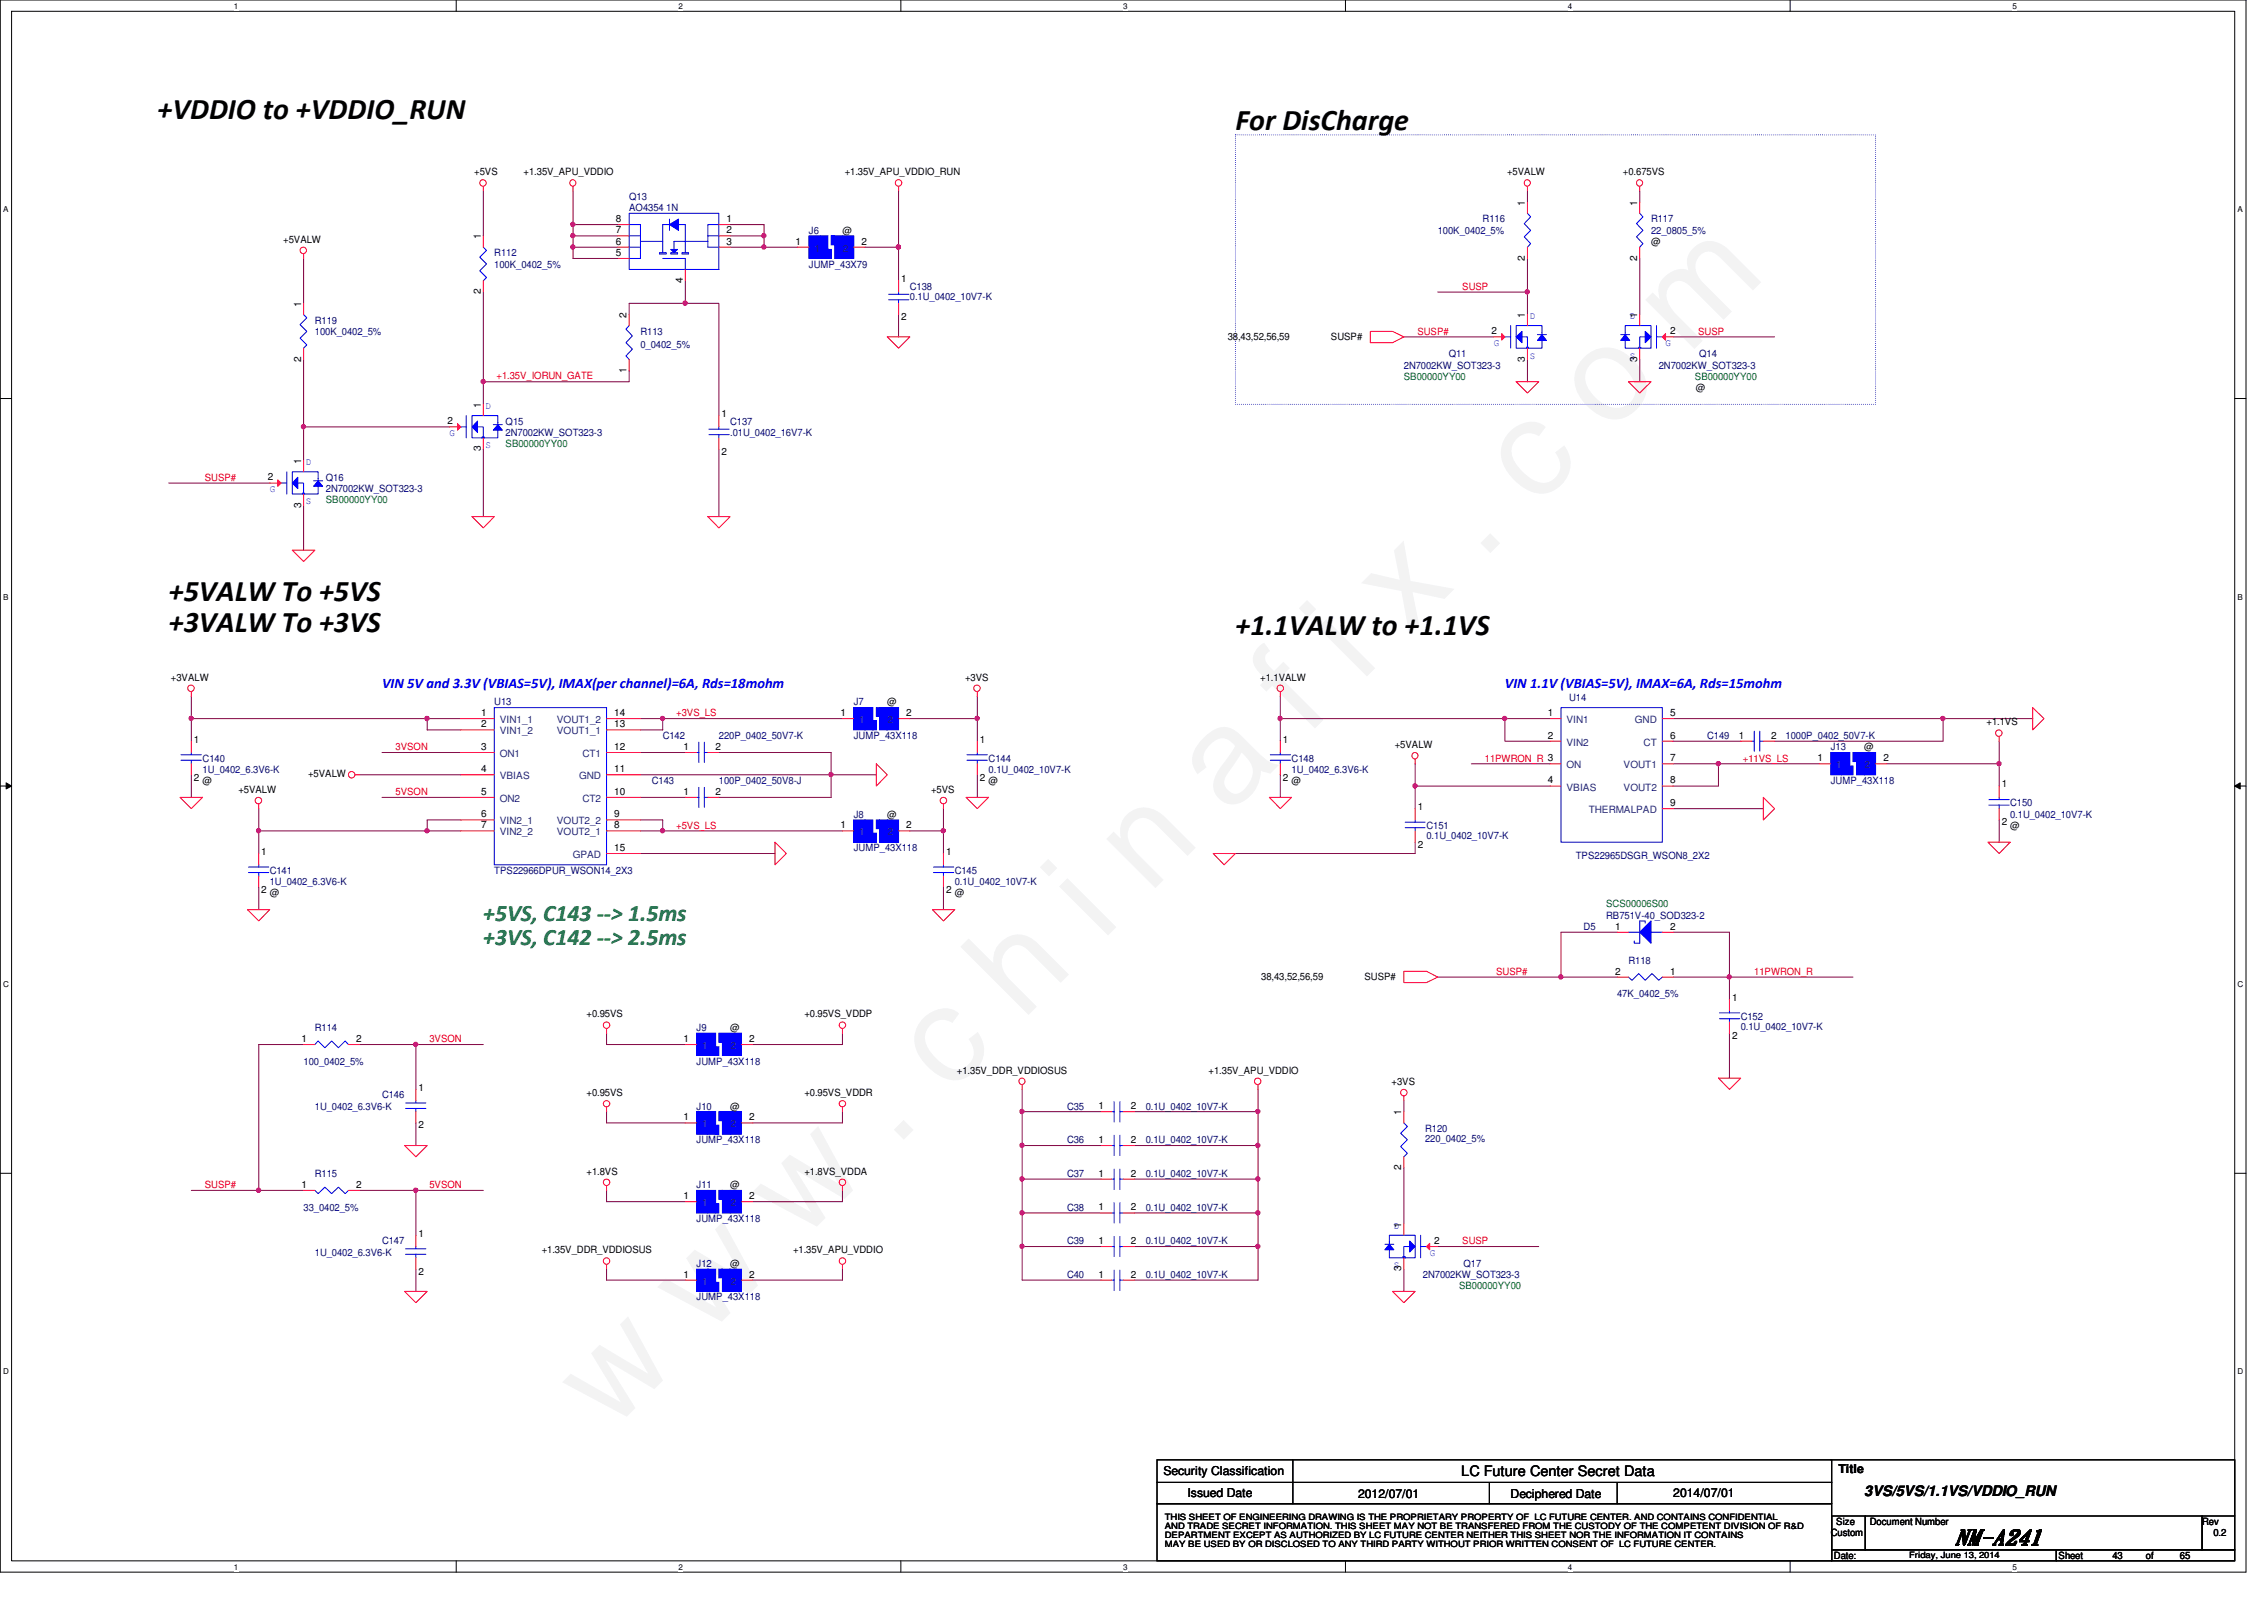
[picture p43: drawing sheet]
<svg xmlns="http://www.w3.org/2000/svg" width="297mm" height="210mm" viewBox="0 0 297 210" stroke-linecap="round" stroke-linejoin="round" font-family="sans-serif">
<defs><g id="words">
<text font-size="17.6" fill="#f0f" x="80.1" y="188" transform="rotate(-45 80.1 188)">w w w . c h i n a f i x . c o m</text>
<g font-size="3.9">
<text x="20.7" y="15.6">+VDDIO to +VDDIO_RUN</text>
<text x="162.1" y="17">For DisCharge</text>
<text x="22.1" y="78.9">+5VALW To +5VS</text>
<text x="22.1" y="82.8">+3VALW To +3VS</text>
<text x="162.1" y="83.3">+1.1VALW to +1.1VS</text>
</g>
<g font-size="3.1" fill="#008000">
<text x="63.4" y="120.8">+5VS, C143 --&gt; 1.5ms</text>
<text x="63.4" y="123.9">+3VS, C142 --&gt; 2.5ms</text>
</g>
<text font-size="2.8" x="256.4" y="202.7">NM-A241</text>
<g font-size="1.9" fill="#00f">
<text x="50.1" y="90.2">VIN 5V and 3.3V (VBIAS=5V), IMAX(per channel)=6A, Rds=18mohm</text>
<text x="197.4" y="90.2">VIN 1.1V (VBIAS=5V), IMAX=6A, Rds=15mohm</text>
</g>
<g font-size="1.9">
<text x="191.7" y="193.7">LC Future Center Secret Data</text>
<text x="244.6" y="196.2">3VS/5VS/1.1VS/VDDIO_RUN</text>
</g>
<g font-size="1.6">
<text x="152.7" y="193.5">Security Classification</text>
<text x="155.8" y="196.3">Issued Date</text>
<text x="178.2" y="196.5">2012/07/01</text>
<text x="198.2" y="196.5">Deciphered Date</text>
<text x="219.5" y="196.3">2014/07/01</text>
<text x="241.2" y="193.2">Title</text>
</g>
<g font-size="1.3">
<text x="62.2" y="23">+5VS</text>
<text x="68.7" y="23">+1.35V_APU_VDDIO</text>
<text x="110.8" y="23">+1.35V_APU_VDDIO_RUN</text>
<text x="197.7" y="23">+5VALW</text>
<text x="212.9" y="23">+0.675VS</text>
<text x="80.8" y="29.1">8</text>
<text x="95.3" y="29.1">1</text>
<text x="200.1" y="27" transform="rotate(-90 200.1 27)">1</text>
<text x="214.8" y="27" transform="rotate(-90 214.8 27)">1</text>
<text x="37.2" y="31.8">+5VALW</text>
<text x="63.1" y="31.4" transform="rotate(-90 63.1 31.4)">1</text>
<text x="80.8" y="32.1">6</text>
<text x="80.8" y="33.6">5</text>
<text x="80.8" y="30.6">7</text>
<text x="95.3" y="30.6">2</text>
<text x="95.3" y="32.1">3</text>
<text x="104.4" y="32.1">1</text>
<text x="110.5" y="30.6">@</text>
<text x="113" y="32.1">2</text>
<text x="200.1" y="34.2" transform="rotate(-90 200.1 34.2)">2</text>
<text x="214.8" y="34.2" transform="rotate(-90 214.8 34.2)">2</text>
<text x="216.6" y="32.1">@</text>
<text x="39.5" y="40.3" transform="rotate(-90 39.5 40.3)">1</text>
<text x="63.1" y="38.6" transform="rotate(-90 63.1 38.6)">2</text>
<text x="82.2" y="41.7" transform="rotate(-90 82.2 41.7)">2</text>
<text x="89.6" y="37.1" transform="rotate(-90 89.6 37.1)">4</text>
<text x="118.2" y="37">1</text>
<text x="118.2" y="42">2</text>
<text x="200.1" y="41.7" transform="rotate(-90 200.1 41.7)">1</text>
<text x="214.8" y="41.7" transform="rotate(-90 214.8 41.7)">1</text>
<text x="39.5" y="47.5" transform="rotate(-90 39.5 47.5)">2</text>
<text x="161.1" y="44.7">38,43,52,56,59</text>
<text x="174.6" y="44.7">SUSP#</text>
<text x="195.7" y="43.9">2</text>
<text x="200.1" y="47.5" transform="rotate(-90 200.1 47.5)">3</text>
<text x="214.8" y="47.5" transform="rotate(-90 214.8 47.5)">3</text>
<text x="219.1" y="43.9">2</text>
<text x="63.1" y="53.5" transform="rotate(-90 63.1 53.5)">1</text>
<text x="82.2" y="48.9" transform="rotate(-90 82.2 48.9)">1</text>
<text x="222.5" y="51.3">@</text>
<text x="58.7" y="55.7">2</text>
<text x="63.1" y="59.2" transform="rotate(-90 63.1 59.2)">3</text>
<text x="94.7" y="54.7">1</text>
<text x="94.7" y="59.6">2</text>
<text x="35.1" y="63">2</text>
<text x="39.5" y="60.9" transform="rotate(-90 39.5 60.9)">1</text>
<text x="39.5" y="66.6" transform="rotate(-90 39.5 66.6)">3</text>
<text x="22.4" y="89.3">+3VALW</text>
<text x="126.6" y="89.3">+3VS</text>
<text x="165.4" y="89.3">+1.1VALW</text>
<text x="63.1" y="95.4">2</text>
<text x="63.1" y="93.9">1</text>
<text x="80.6" y="93.9">14</text>
<text x="80.6" y="95.4">13</text>
<text x="110.3" y="93.9">1</text>
<text x="116.4" y="92.5">@</text>
<text x="118.9" y="93.9">2</text>
<text x="203.1" y="93.9">1</text>
<text x="219.1" y="93.9">5</text>
<text x="260.6" y="95.2">+1.1VS</text>
<text x="25.4" y="97.4">1</text>
<text x="40.4" y="102">+5VALW</text>
<text x="63.1" y="101.3">4</text>
<text x="63.1" y="98.4">3</text>
<text x="80.6" y="101.3">11</text>
<text x="80.6" y="98.4">12</text>
<text x="89.7" y="98.4">1</text>
<text x="93.9" y="98.4">2</text>
<text x="128.6" y="97.4">1</text>
<text x="168.3" y="97.4">1</text>
<text x="183" y="98.1">+5VALW</text>
<text x="203.1" y="96.9">2</text>
<text x="219.1" y="99.9">7</text>
<text x="219.1" y="96.9">6</text>
<text x="228.1" y="96.9">1</text>
<text x="232.4" y="96.9">2</text>
<text x="238.5" y="99.9">1</text>
<text x="244.6" y="98.4">@</text>
<text x="247.1" y="99.9">2</text>
<text x="25.4" y="102.4">2</text>
<text x="26.6" y="102.8">@</text>
<text x="31.3" y="104">+5VALW</text>
<text x="63.1" y="107.2">6</text>
<text x="63.1" y="104.3">5</text>
<text x="80.6" y="107.2">9</text>
<text x="80.6" y="104.3">10</text>
<text x="89.7" y="104.3">1</text>
<text x="93.9" y="104.3">2</text>
<text x="116.4" y="107.3">@</text>
<text x="122.2" y="104">+5VS</text>
<text x="128.6" y="102.4">2</text>
<text x="129.7" y="102.8">@</text>
<text x="168.3" y="102.4">2</text>
<text x="169.5" y="102.8">@</text>
<text x="186" y="106.3">1</text>
<text x="203.1" y="102.8">4</text>
<text x="219.1" y="105.7">9</text>
<text x="219.1" y="102.8">8</text>
<text x="262.6" y="103.3">1</text>
<text x="34.3" y="112.1">1</text>
<text x="63.1" y="108.7">7</text>
<text x="80.6" y="108.7">8</text>
<text x="80.6" y="111.6">15</text>
<text x="110.3" y="108.7">1</text>
<text x="118.9" y="108.7">2</text>
<text x="124.1" y="112.1">1</text>
<text x="186" y="111.2">2</text>
<text x="262.6" y="108.3">2</text>
<text x="263.7" y="108.8">@</text>
<text x="34.3" y="117.1">2</text>
<text x="35.4" y="117.6">@</text>
<text x="124.1" y="117.1">2</text>
<text x="125.3" y="117.6">@</text>
<text x="211.9" y="122">1</text>
<text x="219.1" y="122">2</text>
<text x="165.5" y="128.6">38,43,52,56,59</text>
<text x="179" y="128.6">SUSP#</text>
<text x="211.9" y="127.8">2</text>
<text x="219.1" y="127.8">1</text>
<text x="227.2" y="131.3">1</text>
<text x="39.6" y="136.7">1</text>
<text x="46.7" y="136.7">2</text>
<text x="77" y="133.5">+0.95VS</text>
<text x="89.7" y="136.7">1</text>
<text x="95.8" y="135.3">@</text>
<text x="98.3" y="136.7">2</text>
<text x="105.5" y="133.5">+0.95VS_VDDP</text>
<text x="227.2" y="136.3">2</text>
<text x="54.9" y="143.1">1</text>
<text x="77" y="143.8">+0.95VS</text>
<text x="105.5" y="143.8">+0.95VS_VDDR</text>
<text x="125.6" y="140.8">+1.35V_DDR_VDDIOSUS</text>
<text x="158.6" y="140.8">+1.35V_APU_VDDIO</text>
<text x="182.6" y="142.3">+3VS</text>
<text x="54.9" y="148">2</text>
<text x="89.7" y="147">1</text>
<text x="95.8" y="145.6">@</text>
<text x="98.3" y="147">2</text>
<text x="144.1" y="149.9">1</text>
<text x="144.1" y="145.5">1</text>
<text x="148.4" y="149.9">2</text>
<text x="148.4" y="145.5">2</text>
<text x="183.9" y="146.3" transform="rotate(-90 183.9 146.3)">1</text>
<text x="39.6" y="155.8">1</text>
<text x="46.7" y="155.8">2</text>
<text x="77" y="154.1">+1.8VS</text>
<text x="95.8" y="155.9">@</text>
<text x="105.5" y="154.1">+1.8VS_VDDA</text>
<text x="144.1" y="154.3">1</text>
<text x="148.4" y="154.3">2</text>
<text x="183.9" y="153.5" transform="rotate(-90 183.9 153.5)">2</text>
<text x="89.7" y="157.3">1</text>
<text x="98.3" y="157.3">2</text>
<text x="144.1" y="158.8">1</text>
<text x="148.4" y="158.8">2</text>
<text x="183.9" y="161" transform="rotate(-90 183.9 161)">1</text>
<text x="54.9" y="162.2">1</text>
<text x="54.9" y="167.2">2</text>
<text x="71.1" y="164.4">+1.35V_DDR_VDDIOSUS</text>
<text x="89.7" y="167.6">1</text>
<text x="95.8" y="166.2">@</text>
<text x="98.3" y="167.6">2</text>
<text x="104.1" y="164.4">+1.35V_APU_VDDIO</text>
<text x="144.1" y="167.6">1</text>
<text x="144.1" y="163.2">1</text>
<text x="148.4" y="167.6">2</text>
<text x="148.4" y="163.2">2</text>
<text x="183.9" y="166.8" transform="rotate(-90 183.9 166.8)">3</text>
<text x="188.2" y="163.2">2</text>
<text x="240.2" y="201.5">Custom</text>
<text x="240.9" y="200.1">Size</text>
<text x="245.3" y="200.1">Document Number</text>
<text x="288.9" y="200.1">Rev</text>
<text x="290.4" y="201.5">0.2</text>
<text x="240.6" y="204.5">Date:</text>
<text x="270.1" y="204.5">Sheet</text>
<text x="277.2" y="204.5">43</text>
<text x="281.6" y="204.5">of</text>
<text x="286" y="204.5">65</text>
</g>
<g font-size="1.3" fill="#000080">
<text x="82.5" y="26.2">Q13</text>
<text x="82.5" y="27.7">AO4354 1N</text>
<text x="194.5" y="29.2">R116</text>
<text x="216.6" y="29.2">R117</text>
<text x="64.9" y="33.6">R112</text>
<text x="64.9" y="35.1">100K_0402_5%</text>
<text x="106.1" y="30.6">J6</text>
<text x="106.1" y="35.1">JUMP_43X79</text>
<text x="188.6" y="30.6">100K_0402_5%</text>
<text x="216.6" y="30.6">22_0805_5%</text>
<text x="119.4" y="38">C138</text>
<text x="119.4" y="39.4">0.1U_0402_10V7-K</text>
<text x="41.3" y="42.5">R119</text>
<text x="41.3" y="43.9">100K_0402_5%</text>
<text x="84" y="43.9">R113</text>
<text x="84" y="45.7">0_0402_5%</text>
<text x="190.1" y="46.9">Q11</text>
<text x="222.9" y="46.9">Q14</text>
<text x="184.2" y="48.3">2N7002KW_SOT323-3</text>
<text x="217.6" y="48.3">2N7002KW_SOT323-3</text>
<text x="66.3" y="55.7">Q15</text>
<text x="66.3" y="57.2">2N7002KW_SOT323-3</text>
<text x="95.8" y="55.7">C137</text>
<text x="95.8" y="57.2">.01U_0402_16V7-K</text>
<text x="42.8" y="63.1">Q16</text>
<text x="42.8" y="64.6">2N7002KW_SOT323-3</text>
<text x="64.9" y="92.5">U13</text>
<text x="112" y="92.5">J7</text>
<text x="205.9" y="91.9">U14</text>
<text x="26.6" y="99.9">C140</text>
<text x="26.6" y="101.4">1U_0402_6.3V6-K</text>
<text x="86.9" y="96.9">C142</text>
<text x="94.3" y="96.9">220P_0402_50V7-K</text>
<text x="112" y="96.9">JUMP_43X118</text>
<text x="129.7" y="99.9">C144</text>
<text x="129.7" y="101.4">0.1U_0402_10V7-K</text>
<text x="169.5" y="99.9">C148</text>
<text x="169.5" y="101.4">1U_0402_6.3V6-K</text>
<text x="224" y="96.9">C149</text>
<text x="234.3" y="96.9">1000P_0402_50V7-K</text>
<text x="240.2" y="98.4">J13</text>
<text x="85.5" y="102.8">C143</text>
<text x="94.3" y="102.8">100P_0402_50V8-J</text>
<text x="112" y="107.3">J8</text>
<text x="240.2" y="102.8">JUMP_43X118</text>
<text x="263.7" y="105.8">C150</text>
<text x="263.7" y="107.3">0.1U_0402_10V7-K</text>
<text x="112" y="111.7">JUMP_43X118</text>
<text x="187.2" y="108.8">C151</text>
<text x="187.2" y="110.1">0.1U_0402_10V7-K</text>
<text x="206.8" y="112.7">TPS22965DSGR_WSON8_2X2</text>
<text x="35.4" y="114.6">C141</text>
<text x="35.4" y="116.1">1U_0402_6.3V6-K</text>
<text x="64.9" y="114.6">TPS22966DPUR_WSON14_2X3</text>
<text x="125.3" y="114.6">C145</text>
<text x="125.3" y="116.1">0.1U_0402_10V7-K</text>
<text x="207.8" y="122">D5</text>
<text x="210.7" y="120.5">RB751V-40_SOD323-2</text>
<text x="212.2" y="130.9">47K_0402_5%</text>
<text x="213.7" y="126.4">R118</text>
<text x="41.3" y="135.3">R114</text>
<text x="91.4" y="135.3">J9</text>
<text x="228.4" y="133.8">C152</text>
<text x="228.4" y="135.1">0.1U_0402_10V7-K</text>
<text x="39.8" y="139.7">100_0402_5%</text>
<text x="91.4" y="139.7">JUMP_43X118</text>
<text x="41.3" y="145.6">1U_0402_6.3V6-K</text>
<text x="50.1" y="144.1">C146</text>
<text x="91.4" y="145.6">J10</text>
<text x="91.4" y="150">JUMP_43X118</text>
<text x="140" y="150">C36</text>
<text x="140" y="145.6">C35</text>
<text x="150.3" y="150">0.1U_0402_10V7-K</text>
<text x="150.3" y="145.6">0.1U_0402_10V7-K</text>
<text x="187" y="148.5">R120</text>
<text x="187" y="149.9">220_0402_5%</text>
<text x="41.3" y="154.4">R115</text>
<text x="91.4" y="155.9">J11</text>
<text x="140" y="154.4">C37</text>
<text x="150.3" y="154.4">0.1U_0402_10V7-K</text>
<text x="39.8" y="158.8">33_0402_5%</text>
<text x="91.4" y="160.3">JUMP_43X118</text>
<text x="140" y="158.8">C38</text>
<text x="150.3" y="158.8">0.1U_0402_10V7-K</text>
<text x="41.3" y="164.7">1U_0402_6.3V6-K</text>
<text x="50.1" y="163.2">C147</text>
<text x="91.4" y="166.2">J12</text>
<text x="140" y="167.7">C40</text>
<text x="140" y="163.2">C39</text>
<text x="150.3" y="167.7">0.1U_0402_10V7-K</text>
<text x="150.3" y="163.2">0.1U_0402_10V7-K</text>
<text x="186.7" y="167.7">2N7002KW_SOT323-3</text>
<text x="192" y="166.2">Q17</text>
<text x="91.4" y="170.6">JUMP_43X118</text>
</g>
<g font-size="1.3" fill="#004080">
<text x="106.8" y="33">1</text>
<text x="110.6" y="33">2</text>
<text x="65.6" y="94.9">VIN1_1</text>
<text x="73.1" y="94.9">VOUT1_2</text>
<text x="112.7" y="94.9">1</text>
<text x="116.5" y="94.9">2</text>
<text x="205.5" y="94.9">VIN1</text>
<text x="214.5" y="94.9">GND</text>
<text x="65.6" y="96.4">VIN1_2</text>
<text x="65.6" y="99.3">ON1</text>
<text x="73.1" y="96.4">VOUT1_1</text>
<text x="76.4" y="99.3">CT1</text>
<text x="205.5" y="97.8">VIN2</text>
<text x="205.5" y="100.8">ON</text>
<text x="213" y="100.8">VOUT1</text>
<text x="215.6" y="97.8">CT</text>
<text x="240.9" y="100.8">1</text>
<text x="244.6" y="100.8">2</text>
<text x="65.6" y="102.2">VBIAS</text>
<text x="65.6" y="105.2">ON2</text>
<text x="76" y="102.2">GND</text>
<text x="76.4" y="105.2">CT2</text>
<text x="205.5" y="103.7">VBIAS</text>
<text x="208.4" y="106.7">THERMALPAD</text>
<text x="213" y="103.7">VOUT2</text>
<text x="65.6" y="108.2">VIN2_1</text>
<text x="65.6" y="109.6">VIN2_2</text>
<text x="73.1" y="108.2">VOUT2_2</text>
<text x="73.1" y="109.6">VOUT2_1</text>
<text x="75.1" y="112.6">GPAD</text>
<text x="112.7" y="109.6">1</text>
<text x="116.5" y="109.6">2</text>
<text x="92.1" y="137.6">1</text>
<text x="95.8" y="137.6">2</text>
<text x="92.1" y="147.9">1</text>
<text x="95.8" y="147.9">2</text>
<text x="92.1" y="158.2">1</text>
<text x="95.8" y="158.2">2</text>
<text x="92.1" y="168.5">1</text>
<text x="95.8" y="168.5">2</text>
</g>
<g font-size="1.3" fill="#f00">
<text x="191.9" y="38">SUSP</text>
<text x="186" y="43.9">SUSP#</text>
<text x="222.8" y="43.9">SUSP</text>
<text x="65.1" y="49.8">+1.35V_IORUN_GATE</text>
<text x="26.9" y="63.1">SUSP#</text>
<text x="88.7" y="94">+3VS_LS</text>
<text x="51.9" y="98.4">3VSON</text>
<text x="194.8" y="99.9">11PWRON_R 3</text>
<text x="228.7" y="99.9">+11VS_LS</text>
<text x="51.9" y="104.3">5VSON</text>
<text x="88.7" y="108.7">+5VS_LS</text>
<text x="196.3" y="127.9">SUSP#</text>
<text x="230.2" y="127.9">11PWRON_R</text>
<text x="56.3" y="136.7">3VSON</text>
<text x="26.9" y="155.9">SUSP#</text>
<text x="56.3" y="155.9">5VSON</text>
<text x="191.9" y="163.2">SUSP</text>
</g>
<g font-size="1.3" fill="#00f">
<text x="200.7" y="41.9">D</text>
<text x="213.8" y="41.9">D</text>
<text x="196" y="45.4">G</text>
<text x="200.7" y="47">S</text>
<text x="213.8" y="47">S</text>
<text x="218.5" y="45.4">G</text>
<text x="63.7" y="53.7">D</text>
<text x="59" y="57.2">G</text>
<text x="63.7" y="58.8">S</text>
<text x="35.4" y="64.6">G</text>
<text x="40.1" y="61">D</text>
<text x="40.1" y="66.2">S</text>
<text x="182.9" y="161.2">D</text>
<text x="182.9" y="166.4">S</text>
<text x="187.6" y="164.7">G</text>
</g>
<g font-size="1.3" fill="#008000">
<text x="184.2" y="49.8">SB00000YY00</text>
<text x="222.4" y="49.8">SB00000YY00</text>
<text x="66.3" y="58.6">SB00000YY00</text>
<text x="42.8" y="66">SB00000YY00</text>
<text x="210.7" y="119">SCS00006S00</text>
<text x="191.4" y="169.1">SB00000YY00</text>
</g>
<g font-size="1.1">
<text x="30.7" y="1.1">1</text>
<text x="89" y="1.1">2</text>
<text x="147.4" y="1.1">3</text>
<text x="205.7" y="1.1">4</text>
<text x="264" y="1.1">5</text>
<text x=".4" y="27.9">A</text>
<text x="293.6" y="27.9">A</text>
<text x=".4" y="78.7">B</text>
<text x="293.6" y="78.7">B</text>
<text x=".4" y="129.5">C</text>
<text x="293.6" y="129.5">C</text>
<text x=".4" y="180.3">D</text>
<text x="293.6" y="180.3">D</text>
<text x="152.8" y="201.8">DEPARTMENT EXCEPT AS AUTHORIZED BY LC FUTURE CENTER NEITHER THIS SHEET NOR THE INFORMATION IT CONTAINS</text>
<text x="152.8" y="202.9">MAY BE USED BY OR DISCLOSED TO ANY THIRD PARTY WITHOUT PRIOR WRITTEN CONSENT OF LC FUTURE CENTER.</text>
<text x="152.8" y="199.4">THIS SHEET OF ENGINEERING DRAWING IS THE PROPRIETARY PROPERTY OF LC FUTURE CENTER. AND CONTAINS CONFIDENTIAL</text>
<text x="152.8" y="200.6">AND TRADE SECRET INFORMATION. THIS SHEET MAY NOT BE TRANSFERED FROM THE CUSTODY OF THE COMPETENT DIVISION OF R&amp;D</text>
<text x="30.7" y="205.9">1</text>
<text x="89" y="205.9">2</text>
<text x="147.4" y="205.9">3</text>
<text x="205.7" y="205.9">4</text>
<text x="250.5" y="204.4">Friday, June 13, 2014</text>
<text x="264" y="205.9">5</text>
</g>
</g></defs>
<path d="M0 0h294.7v206.2h-294.7zM1.5 1.5h291.7v203.3h-291.7z" fill="none" stroke="#000" stroke-width=".13"/>
<g fill="#fff">
<path d="M30.7 .2h.6v1.2h-.6z"/>
<path d="M30.7 204.9h.6v1.2h-.6z"/>
</g>
<path d="M59.9 0v1.5M59.9 204.8v1.4" fill="none" stroke="#000" stroke-width=".13"/>
<g fill="#fff">
<path d="M89 .2h.6v1.2h-.6z"/>
<path d="M89 204.9h.6v1.2h-.6z"/>
</g>
<path d="M118.2 0v1.5M118.2 204.8v1.4" fill="none" stroke="#000" stroke-width=".13"/>
<g fill="#fff">
<path d="M147.4 .2h.6v1.2h-.6z"/>
<path d="M147.4 204.9h.6v1.2h-.6z"/>
</g>
<path d="M176.5 0v1.5M176.5 204.8v1.4" fill="none" stroke="#000" stroke-width=".13"/>
<g fill="#fff">
<path d="M205.7 .2h.6v1.2h-.6z"/>
<path d="M205.7 204.9h.6v1.2h-.6z"/>
</g>
<path d="M234.9 0v1.5M234.9 204.8v1.4" fill="none" stroke="#000" stroke-width=".13"/>
<g fill="#fff">
<path d="M264 .2h.6v1.2h-.6z"/>
<path d="M264 204.9h.6v1.2h-.6z"/>
<path d="M.4 26.9h.7v1.2h-.7z"/>
<path d="M293.6 26.9h.7v1.2h-.7z"/>
<path d="M.4 77.7h.7v1.2h-.7z"/>
<path d="M293.6 77.7h.7v1.2h-.7z"/>
</g>
<path d="M0 52.3h1.5M293.2 52.3h1.5" fill="none" stroke="#000" stroke-width=".13"/>
<g fill="#fff">
<path d="M.4 128.5h.8v1.2h-.8z"/>
<path d="M293.6 128.5h.7v1.2h-.7z"/>
</g>
<path d="M0 103.1h1.5M.8 102.7l.7 .4-.7 .4zM293.2 103.1l.7-.4v.8zM293.2 103.1h1.5" fill="none" stroke="#000" stroke-width=".13"/>
<path d="M.8 102.7l.7 .4-.7 .4zM293.2 103.1l.7-.4v.8z" fill="#000"/>
<g fill="#fff">
<path d="M.4 179.3h.8v1.2h-.8z"/>
<path d="M293.6 179.3h.7v1.2h-.7z"/>
</g>
<path d="M0 153.9h1.5M293.2 153.9h1.5" fill="none" stroke="#000" stroke-width=".13"/>
<path d="M162.1 17.7h84v35.3h-84z" fill="none" stroke="#00f" stroke-width=".13" stroke-dasharray="0 .3"/>
<path d="M56 94.3h4.4" fill="none" stroke="#800040" stroke-width=".13"/>
<circle cx="56" cy="94.2" r=".29" fill="#f0f"/>
<circle cx="56" cy="94.2" r=".29" fill="none" stroke="#f0f" stroke-width=".13"/>
<path d="M25.1 91.4v2.9M25.1 94.3v2.9M25.1 94.3h30.9v1.5h4.4M25.1 101.6v3M56 107.6h4.4" fill="none" stroke="#800040" stroke-width=".13"/>
<circle cx="25.1" cy="94.2" r=".29" fill="#f0f"/>
<circle cx="25.1" cy="94.2" r=".29" fill="none" stroke="#f0f" stroke-width=".13"/>
<path d="M50.1 98.7h10.3M33.9 109v3M47.2 101.6h13.2M50.1 104.6h10.3M56 107.6v1.4h4.4" fill="none" stroke="#800040" stroke-width=".13"/>
<circle cx="33.9" cy="109" r=".29" fill="#f0f"/>
<circle cx="33.9" cy="109" r=".29" fill="none" stroke="#f0f" stroke-width=".13"/>
<path d="M33.9 116.4v2.9M33.9 109h22.1" fill="none" stroke="#800040" stroke-width=".13"/>
<circle cx="56" cy="109" r=".29" fill="#f0f"/>
<circle cx="56" cy="109" r=".29" fill="none" stroke="#f0f" stroke-width=".13"/>
<path d="M33.9 106.1v2.9M47.2 137h7.4v5.9M54.6 147.3v3" fill="none" stroke="#800040" stroke-width=".13"/>
<circle cx="54.5" cy="137" r=".29" fill="#f0f"/>
<circle cx="54.5" cy="137" r=".29" fill="none" stroke="#f0f" stroke-width=".13"/>
<path d="M47.2 156.2h7.4v5.9M54.6 166.5v2.9" fill="none" stroke="#800040" stroke-width=".13"/>
<circle cx="54.5" cy="156.1" r=".29" fill="#f0f"/>
<circle cx="54.5" cy="156.1" r=".29" fill="none" stroke="#f0f" stroke-width=".13"/>
<path d="M39.8 137h-5.9v19.2" fill="none" stroke="#800040" stroke-width=".13"/>
<circle cx="33.9" cy="156.1" r=".29" fill="#f0f"/>
<circle cx="33.9" cy="156.1" r=".29" fill="none" stroke="#f0f" stroke-width=".13"/>
<path d="M63.4 50.1v2.9M54.6 137h8.8M226.9 128.2h16.2M25.1 156.2h14.7M54.6 156.2h8.8" fill="none" stroke="#800040" stroke-width=".13"/>
<circle cx="63.4" cy="50.1" r=".29" fill="#f0f"/>
<circle cx="63.4" cy="50.1" r=".29" fill="none" stroke="#f0f" stroke-width=".13"/>
<path d="M39.8 33.9v5.9M63.4 38.3v11.8h19.1M63.4 25.1v5.8M39.8 47.2v8.8h19.2M63.4 58.9v8.9M39.8 66.3v5.9" fill="none" stroke="#800040" stroke-width=".13"/>
<circle cx="39.8" cy="56" r=".29" fill="#f0f"/>
<circle cx="39.8" cy="56" r=".29" fill="none" stroke="#f0f" stroke-width=".13"/>
<path d="M39.8 56v4.4M22.1 63.4h13.3M168 94.3h29.4v2.9h6M262.3 97.2v3M247.6 100.2h14.7M262.3 100.2v2.9M262.3 107.6v2.9" fill="none" stroke="#800040" stroke-width=".13"/>
<circle cx="262.3" cy="100.2" r=".29" fill="#f0f"/>
<circle cx="262.3" cy="100.2" r=".29" fill="none" stroke="#f0f" stroke-width=".13"/>
<path d="M232.8 97.2h22.1M254.9 94.3h11.8M225.5 100.2h13.2" fill="none" stroke="#800040" stroke-width=".13"/>
<circle cx="254.9" cy="94.2" r=".29" fill="#f0f"/>
<circle cx="254.9" cy="94.2" r=".29" fill="none" stroke="#f0f" stroke-width=".13"/>
<path d="M219.5 94.3h35.4v2.9" fill="none" stroke="#800040" stroke-width=".13"/>
<g fill="none" stroke="#f00" stroke-width=".13">
<path d="M39.8 33.3v.6M39.8 39.8v1.5M63.4 24.5v.6M63.4 30.9v1.5M63.4 36.8v1.5M39.8 45.7v1.5M38.4 72.2h2.9l-1.5 1.5zM61.9 67.8h3l-1.5 1.5zM25.1 90.8v.6M25.1 97.2v1.5M262.3 96.6v.6M266.7 92.8l1.5 1.5-1.5 1.5z"/>
<path d="M23.6 104.6h3l-1.5 1.5zM25.1 100.2v1.4M32.5 119.3h2.9l-1.5 1.5zM33.9 105.5v.6M33.9 112v1.5M33.9 114.9v1.5M46.6 101.6h.6M260.8 110.5h2.9l-1.4 1.5zM39.8 137h1.5M45.7 137h1.5M53.1 150.3h2.9l-1.4 1.5zM53.1 169.4h2.9l-1.4 1.5z"/>
<circle cx="39.8" cy="32.8" r=".43"/>
<circle cx="63.4" cy="24" r=".43"/>
<circle cx="75.1" cy="24" r=".42"/>
<circle cx="117.9" cy="24" r=".43"/>
<circle cx="200.4" cy="24" r=".42"/>
<circle cx="215.1" cy="24" r=".42"/>
<circle cx="25.1" cy="90.3" r=".43"/>
<circle cx="262.2" cy="96.2" r=".43"/>
<circle cx="33.9" cy="105" r=".43"/>
<circle cx="46.1" cy="101.6" r=".43"/>
</g>
<path d="M151.8 191.5h88.5v3h-88.5zM151.8 194.5h88.5v2.8h-88.5zM151.8 197.3h88.5v7.5h-88.5zM169.6 191.5v5.8M195.4 194.5v2.8M212.2 194.5v2.8M240.2 191.5h53v7.4M240.3 198.9h4.4v4.4h-4.4zM244.7 198.9h44.2v4.4h-44.2zM288.9 198.9h4.3v4.4h-4.3zM240.3 203.3h29.5v1.5h-29.5zM269.8 203.3h23.4v1.5h-23.4z" fill="none" stroke="#000" stroke-width=".13"/>
<path d="M63.4 32.4l.4 .5-.9 .8 .9 .9-.9 .9 .9 .9-.4 .4M39.8 41.3l.5 .4-.9 .9 .9 .9-.9 .9 .9 .9-.5 .4M23.7 99.7h2.7M23.7 99h2.7M25.1 98.7v.3M25.1 99.7v.5M32.6 114.5h2.7M32.6 113.7h2.7M33.9 113.5v.2M33.9 114.5v.4M41.3 137l.4-.4 .9 .9 .9-.9 .9 .9 .9-.9 .4 .4" fill="none" stroke="#00f" stroke-width=".13"/>
<path d="M62.6 55.2v1.5l-.7-.7z" fill="#00f"/>
<path d="M62.6 55.2v1.5l-.7-.7z" fill="none" stroke="#00f" stroke-width=".13"/>
<path d="M65.3 55.7l.6 .7h-1.2z" fill="#00f"/>
<path d="M60.4 56h.8M61.2 54.5v2.9M64.7 55.7h1.2M65.3 55.7l.6 .7h-1.2zM65.3 55.7v-1.2h-3.4v2.9h1.5v-1.4h-.8M65.3 56.4v1h-1.9h.1v-.1h-.3v.1" fill="none" stroke="#00f" stroke-width=".13"/>
<path d="M60 55.6l.4 .4-.4 .4z" fill="#f00"/>
<path d="M59 56h1.4M60 55.6l.4 .4-.4 .4zM63.4 53v1.5M63.4 57.4v1.5" fill="none" stroke="#f00" stroke-width=".13"/>
<path d="M240.2 98.7h1.4v2.9h-1.4z" fill-rule="evenodd" fill="#00f"/>
<path d="M240.2 98.7h1.4v2.9h-1.4z" fill="none" stroke="#00f" stroke-width=".13"/>
<path d="M241.6 98.7h1.1v2.9h-1.1z" fill-rule="evenodd" fill="#00f"/>
<path d="M241.6 98.7h1.1v2.9h-1.1z" fill="none" stroke="#00f" stroke-width=".13"/>
<path d="M242.7 100.5h.4v1.1h-.4z" fill-rule="evenodd" fill="#00f"/>
<path d="M242.7 100.5h.4v1.1h-.4z" fill="none" stroke="#00f" stroke-width=".13"/>
<path d="M243.1 98.7h.5v1.2h-.5z" fill-rule="evenodd" fill="#00f"/>
<path d="M243.1 98.7h.5v1.2h-.5z" fill="none" stroke="#00f" stroke-width=".13"/>
<path d="M243.6 98.7h1v2.9h-1z" fill-rule="evenodd" fill="#00f"/>
<path d="M243.6 98.7h1v2.9h-1z" fill="none" stroke="#00f" stroke-width=".13"/>
<path d="M244.6 98.7h1.5v2.9h-1.5z" fill-rule="evenodd" fill="#00f"/>
<path d="M64.9 92.8h14.7v20.7h-14.7zM244.6 98.7h1.5v2.9h-1.5zM41.3 156.2l.4 .4 .9-.9 .9 .9 .9-.9 .9 .9 .4-.4M53.2 145.4h2.7M53.2 144.7h2.7M54.6 144.4v.3M54.6 145.4v.4M53.2 164.5h2.7M53.2 163.8h2.7M54.6 163.5v.3M54.6 164.5v.5" fill="none" stroke="#00f" stroke-width=".13"/>
<g fill="none" stroke="#f00" stroke-width=".13">
<path d="M60.4 95.8h4.5M60.4 98.7h4.5M60.4 94.3h4.5M60.4 107.6h4.5M60.4 101.6h4.5M60.4 104.6h4.5M60.4 109h4.5M238.7 100.2h1.5M246.1 100.2h1.5M39.8 156.2h1.5M45.7 156.2h1.5M54.6 142.9v1.5"/>
<path d="M54.6 145.8v1.5M54.6 162.1v1.4M54.6 165v1.5"/>
</g>
<path d="M39.1 62.6v1.5l-.7-.7z" fill="#00f"/>
<path d="M39.1 62.6v1.5l-.7-.7z" fill="none" stroke="#00f" stroke-width=".13"/>
<path d="M41.7 63.1l.6 .7h-1.2z" fill="#00f"/>
<path d="M36.9 63.4h.7M37.6 61.9v2.9M41.1 63.1h1.2M41.7 63.8v1h-1.9h.2v-.1h-.3v.1M41.7 63.1l.6 .7h-1.2zM41.7 63.1v-1.2h-3.3v2.9h1.4v-1.4h-.7" fill="none" stroke="#00f" stroke-width=".13"/>
<path d="M36.4 62.9l.5 .5-.5 .4z" fill="#f00"/>
<path d="M35.4 63.4h1.5M36.4 62.9l.5 .5-.5 .4zM39.8 60.4v1.5M39.8 64.8v1.5M262.3 103.1v1.5M262.3 106.1v1.5" fill="none" stroke="#f00" stroke-width=".13"/>
<path d="M260.9 105.6h2.7M260.9 104.9h2.7M262.3 104.6v.3M262.3 105.6v.5" fill="none" stroke="#00f" stroke-width=".13"/>
<circle cx="56" cy="94.2" r=".29" fill="#f0f"/>
<circle cx="56" cy="94.2" r=".29" fill="none" stroke="#f0f" stroke-width=".13"/>
<circle cx="25.1" cy="94.2" r=".29" fill="#f0f"/>
<circle cx="25.1" cy="94.2" r=".29" fill="none" stroke="#f0f" stroke-width=".13"/>
<circle cx="33.9" cy="109" r=".29" fill="#f0f"/>
<circle cx="33.9" cy="109" r=".29" fill="none" stroke="#f0f" stroke-width=".13"/>
<circle cx="56" cy="109" r=".29" fill="#f0f"/>
<circle cx="56" cy="109" r=".29" fill="none" stroke="#f0f" stroke-width=".13"/>
<circle cx="54.5" cy="137" r=".29" fill="#f0f"/>
<circle cx="54.5" cy="137" r=".29" fill="none" stroke="#f0f" stroke-width=".13"/>
<circle cx="54.5" cy="156.1" r=".29" fill="#f0f"/>
<circle cx="54.5" cy="156.1" r=".29" fill="none" stroke="#f0f" stroke-width=".13"/>
<circle cx="33.9" cy="156.1" r=".29" fill="#f0f"/>
<circle cx="33.9" cy="156.1" r=".29" fill="none" stroke="#f0f" stroke-width=".13"/>
<circle cx="63.4" cy="50.1" r=".29" fill="#f0f"/>
<circle cx="63.4" cy="50.1" r=".29" fill="none" stroke="#f0f" stroke-width=".13"/>
<circle cx="39.8" cy="56" r=".29" fill="#f0f"/>
<circle cx="39.8" cy="56" r=".29" fill="none" stroke="#f0f" stroke-width=".13"/>
<circle cx="262.3" cy="100.2" r=".29" fill="#f0f"/>
<circle cx="262.3" cy="100.2" r=".29" fill="none" stroke="#f0f" stroke-width=".13"/>
<circle cx="254.9" cy="94.2" r=".29" fill="#f0f"/>
<circle cx="254.9" cy="94.2" r=".29" fill="none" stroke="#f0f" stroke-width=".13"/>
<use href="#words"/>
</svg>
